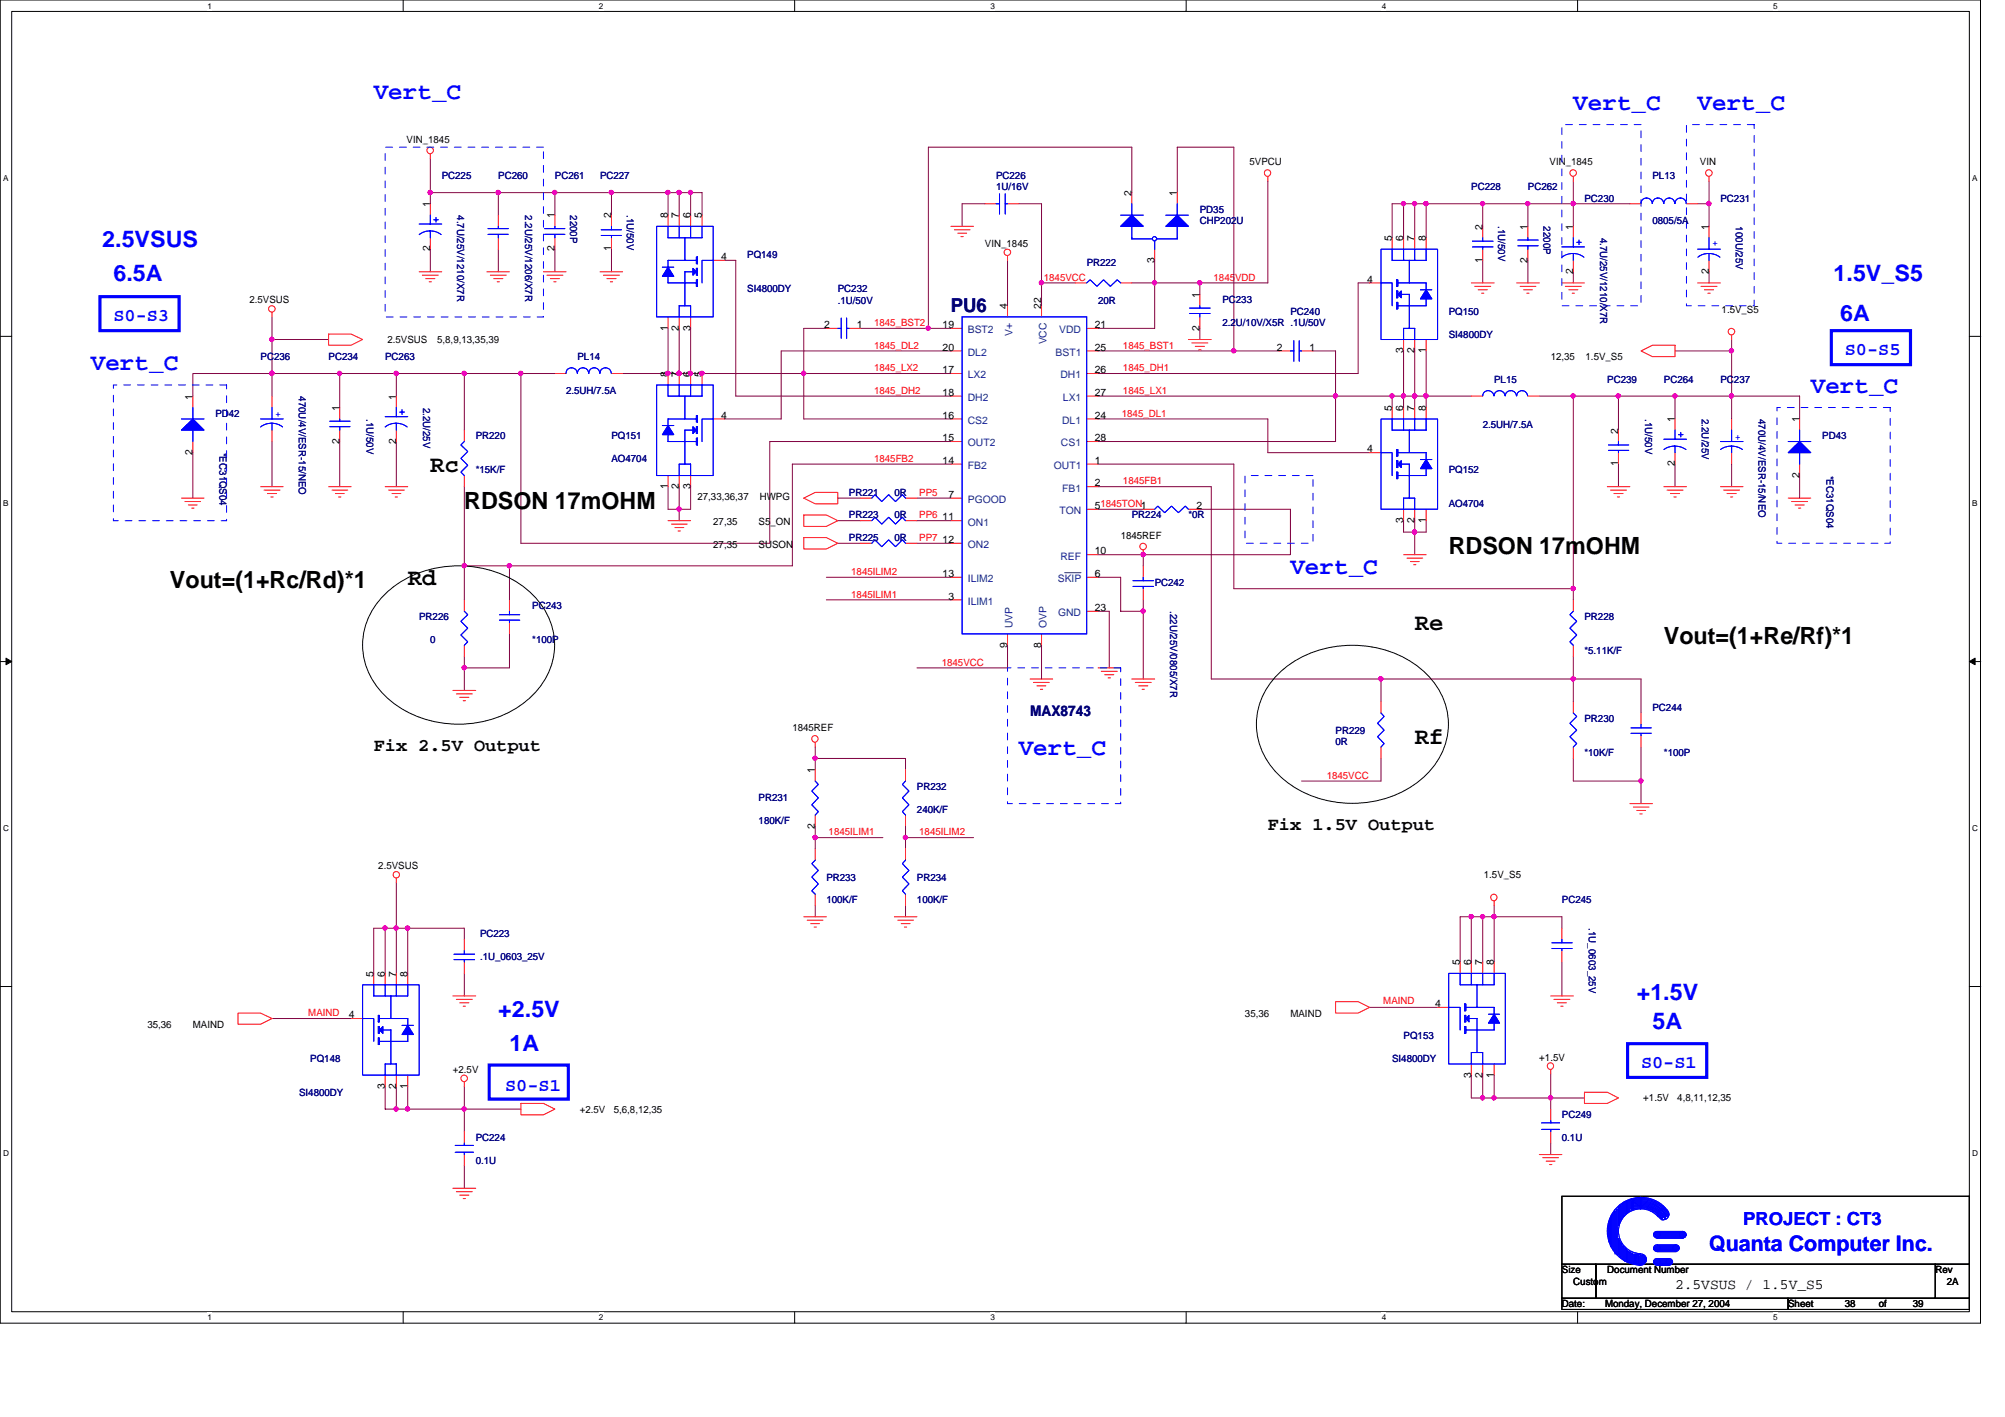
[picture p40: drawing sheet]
<svg xmlns="http://www.w3.org/2000/svg" width="297mm" height="210mm" viewBox="0 0 297 210" stroke-linecap="round" stroke-linejoin="round" font-family="sans-serif">
<defs><g id="words">
<g font-size="3.5" fill="#00f">
<text x="55.4" y="14.6">Vert_C</text>
<text x="233.1" y="16.3">Vert_C</text>
<text x="251.5" y="16.3">Vert_C</text>
<text x="13.5" y="54.8">Vert_C</text>
<text x="268.3" y="58.2">Vert_C</text>
<text x="191.2" y="85">Vert_C</text>
<text x="150.9" y="111.8">Vert_C</text>
</g>
<g font-size="3.5">
<text x="63.8" y="69.9">Rc</text>
<text x="68.8" y="75.4">RDSON 17mOHM</text>
<text x="214.6" y="82.1">RDSON 17mOHM</text>
<text x="25.2" y="87.1">Vout=(1+Rc/Rd)*1</text>
<text x="60.4" y="86.7">Rd</text>
<text x="209.6" y="93.4">Re</text>
<text x="246.5" y="95.5">Vout=(1+Re/Rf)*1</text>
<text x="209.6" y="110.2">Rf</text>
</g>
<g font-size="3.3" fill="#00f">
<text x="15.2" y="36.7">2.5VSUS</text>
<text x="16.8" y="41.7">6.5A</text>
<text x="271.6" y="41.7">1.5V_S5</text>
<text x="272.6" y="47.6">6A</text>
<text x="242.5" y="148.2">+1.5V</text>
<text x="73.8" y="150.7">+2.5V</text>
<text x="75.5" y="155.7">1A</text>
<text x="244.8" y="152.4">5A</text>
</g>
<text font-size="3.2" fill="#00f" x="253.2" y="185.4">Quanta Computer Inc.</text>
<text font-size="2.8" fill="#000080" x="140.9" y="46.2">PU6</text>
<g font-size="2.7" fill="#00f">
<text x="16.8" y="47.5">S0-S3</text>
<text x="273.3" y="52.5">S0-S5</text>
<text x="74.8" y="161.7">S0-S1</text>
<text x="243.1" y="158.2">S0-S1</text>
<text x="258.2" y="181.5">PROJECT : CT3</text>
</g>
<g font-size="2.7">
<text x="55.4" y="111.2">Fix 2.5V Output</text>
<text x="187.8" y="123">Fix 1.5V Output</text>
</g>
<text font-size="2.2" fill="#000080" x="152.6" y="106">MAX8743</text>
<text font-size="2.2" x="248.2" y="190.9">2.5VSUS / 1.5V_S5</text>
<g font-size="1.5">
<text x="60.2" y="21.2">VIN_1845</text>
<text x="167.6" y="29" transform="rotate(-90 167.6 29)">2</text>
<text x="174.4" y="29" transform="rotate(-90 174.4 29)">1</text>
<text x="185.1" y="24.5">5VPCU</text>
<text x="229.6" y="24.5">VIN_1845</text>
<text x="251.8" y="24.5">VIN</text>
<text x="63.7" y="30.7" transform="rotate(-90 63.7 30.7)">1</text>
<text x="82.2" y="32.3" transform="rotate(-90 82.2 32.3)">1</text>
<text x="90.5" y="32.3" transform="rotate(-90 90.5 32.3)">2</text>
<text x="98.9" y="32.3" transform="rotate(-90 98.9 32.3)">8</text>
<text x="100.6" y="32.3" transform="rotate(-90 100.6 32.3)">7</text>
<text x="102.3" y="32.3" transform="rotate(-90 102.3 32.3)">6</text>
<text x="104" y="32.3" transform="rotate(-90 104 32.3)">5</text>
<text x="206.2" y="35.7" transform="rotate(-90 206.2 35.7)">5</text>
<text x="207.9" y="35.7" transform="rotate(-90 207.9 35.7)">6</text>
<text x="209.5" y="35.7" transform="rotate(-90 209.5 35.7)">7</text>
<text x="211.2" y="35.7" transform="rotate(-90 211.2 35.7)">8</text>
<text x="219.6" y="34" transform="rotate(-90 219.6 34)">2</text>
<text x="226.3" y="34" transform="rotate(-90 226.3 34)">1</text>
<text x="233" y="34" transform="rotate(-90 233 34)">1</text>
<text x="253.1" y="34" transform="rotate(-90 253.1 34)">1</text>
<text x="63.7" y="37.3" transform="rotate(-90 63.7 37.3)">2</text>
<text x="82.2" y="37.3" transform="rotate(-90 82.2 37.3)">2</text>
<text x="90.5" y="37.3" transform="rotate(-90 90.5 37.3)">1</text>
<text x="106.8" y="38.5">4</text>
<text x="145.9" y="36.6">VIN_1845</text>
<text x="171" y="38.9" transform="rotate(-90 171 38.9)">3</text>
<text x="202.6" y="41.9">4</text>
<text x="219.6" y="38.9" transform="rotate(-90 219.6 38.9)">1</text>
<text x="226.3" y="38.9" transform="rotate(-90 226.3 38.9)">2</text>
<text x="233" y="40.6" transform="rotate(-90 233 40.6)">2</text>
<text x="253.1" y="40.6" transform="rotate(-90 253.1 40.6)">2</text>
<text x="37" y="45">2.5VSUS</text>
<text x="149.2" y="45.8" transform="rotate(-90 149.2 45.8)">4</text>
<text x="154.3" y="45.8" transform="rotate(-90 154.3 45.8)">22</text>
<text x="177.7" y="44.1" transform="rotate(-90 177.7 44.1)">1</text>
<text x="255.1" y="46.3">1.5V_S5</text>
<text x="57.4" y="50.8">2.5VSUS</text>
<text x="64.8" y="50.8">5,8,9,13,35,39</text>
<text x="98.9" y="49" transform="rotate(-90 98.9 49)">1</text>
<text x="100.6" y="49" transform="rotate(-90 100.6 49)">2</text>
<text x="102.3" y="49" transform="rotate(-90 102.3 49)">3</text>
<text x="122.1" y="48.6">2</text>
<text x="127" y="48.6">1</text>
<text x="139.7" y="48.6">19</text>
<text x="139.7" y="51.9">20</text>
<text x="162.2" y="51.9">25</text>
<text x="162.2" y="48.6">21</text>
<text x="177.7" y="49" transform="rotate(-90 177.7 49)">2</text>
<text x="189.1" y="51.9">2</text>
<text x="194" y="51.9">1</text>
<text x="207.9" y="52.3" transform="rotate(-90 207.9 52.3)">3</text>
<text x="209.5" y="52.3" transform="rotate(-90 209.5 52.3)">2</text>
<text x="211.2" y="52.3" transform="rotate(-90 211.2 52.3)">1</text>
<text x="229.7" y="53.3">12,35</text>
<text x="234.9" y="53.3">1.5V_S5</text>
<text x="28.5" y="59.2" transform="rotate(-90 28.5 59.2)">1</text>
<text x="58.7" y="59.2" transform="rotate(-90 58.7 59.2)">1</text>
<text x="98.9" y="55.8" transform="rotate(-90 98.9 55.8)">8</text>
<text x="100.6" y="55.8" transform="rotate(-90 100.6 55.8)">7</text>
<text x="102.3" y="55.8" transform="rotate(-90 102.3 55.8)">6</text>
<text x="104" y="55.8" transform="rotate(-90 104 55.8)">5</text>
<text x="139.7" y="55.3">17</text>
<text x="139.7" y="58.6">18</text>
<text x="162.2" y="55.3">26</text>
<text x="162.2" y="58.6">27</text>
<text x="50.3" y="65.7" transform="rotate(-90 50.3 65.7)">2</text>
<text x="50.3" y="60.9" transform="rotate(-90 50.3 60.9)">1</text>
<text x="58.7" y="65.7" transform="rotate(-90 58.7 65.7)">2</text>
<text x="106.8" y="62">4</text>
<text x="139.7" y="65.4">15</text>
<text x="139.7" y="62">16</text>
<text x="162.2" y="65.4">28</text>
<text x="162.2" y="62">24</text>
<text x="206.2" y="60.9" transform="rotate(-90 206.2 60.9)">5</text>
<text x="207.9" y="60.9" transform="rotate(-90 207.9 60.9)">6</text>
<text x="209.5" y="60.9" transform="rotate(-90 209.5 60.9)">7</text>
<text x="211.2" y="60.9" transform="rotate(-90 211.2 60.9)">8</text>
<text x="239.7" y="64.2" transform="rotate(-90 239.7 64.2)">2</text>
<text x="248.1" y="62.5" transform="rotate(-90 248.1 62.5)">1</text>
<text x="266.6" y="62.5" transform="rotate(-90 266.6 62.5)">1</text>
<text x="28.5" y="67.4" transform="rotate(-90 28.5 67.4)">2</text>
<text x="139.7" y="68.7">14</text>
<text x="162.2" y="68.7">1</text>
<text x="202.6" y="67">4</text>
<text x="239.7" y="69.1" transform="rotate(-90 239.7 69.1)">1</text>
<text x="248.1" y="69.1" transform="rotate(-90 248.1 69.1)">2</text>
<text x="266.6" y="70.8" transform="rotate(-90 266.6 70.8)">2</text>
<text x="98.9" y="72.5" transform="rotate(-90 98.9 72.5)">1</text>
<text x="100.6" y="72.5" transform="rotate(-90 100.6 72.5)">2</text>
<text x="102.3" y="72.5" transform="rotate(-90 102.3 72.5)">3</text>
<text x="103.3" y="74.1">27,33,36,37</text>
<text x="105.7" y="77.8">27,35</text>
<text x="112.4" y="77.8">S5_ON</text>
<text x="112.6" y="74.1">HWPG</text>
<text x="139.7" y="77.1">11</text>
<text x="140.5" y="73.7">7</text>
<text x="162.2" y="72.1">2</text>
<text x="162.2" y="75.4">51845TON1</text>
<text x="177.2" y="75.4">2</text>
<text x="207.9" y="77.5" transform="rotate(-90 207.9 77.5)">3</text>
<text x="209.5" y="77.5" transform="rotate(-90 209.5 77.5)">2</text>
<text x="211.2" y="77.5" transform="rotate(-90 211.2 77.5)">1</text>
<text x="105.7" y="81.2">27,35</text>
<text x="112.4" y="81.2">SUSON</text>
<text x="139.7" y="80.4">12</text>
<text x="162.2" y="82.1">10</text>
<text x="166" y="79.8">1845REF</text>
<text x="139.7" y="85.5">13</text>
<text x="140.5" y="88.8">3</text>
<text x="162.2" y="85.5">6</text>
<text x="149.2" y="95.9" transform="rotate(-90 149.2 95.9)">9</text>
<text x="154.3" y="95.9" transform="rotate(-90 154.3 95.9)">8</text>
<text x="162.2" y="90.5">23</text>
<text x="117.4" y="108.3">1845REF</text>
<text x="120.7" y="114.5" transform="rotate(-90 120.7 114.5)">1</text>
<text x="120.7" y="122.8" transform="rotate(-90 120.7 122.8)">2</text>
<text x="56" y="128.8">2.5VSUS</text>
<text x="219.8" y="130.1">1.5V_S5</text>
<text x="216.3" y="143" transform="rotate(-90 216.3 143)">5</text>
<text x="217.9" y="143" transform="rotate(-90 217.9 143)">6</text>
<text x="219.6" y="143" transform="rotate(-90 219.6 143)">7</text>
<text x="221.3" y="143" transform="rotate(-90 221.3 143)">8</text>
<text x="55.3" y="144.7" transform="rotate(-90 55.3 144.7)">5</text>
<text x="57" y="144.7" transform="rotate(-90 57 144.7)">6</text>
<text x="58.7" y="144.7" transform="rotate(-90 58.7 144.7)">7</text>
<text x="60.4" y="144.7" transform="rotate(-90 60.4 144.7)">8</text>
<text x="212.6" y="149.2">4</text>
<text x="21.8" y="152.2">35,36</text>
<text x="28.6" y="152.2">MAIND</text>
<text x="51.7" y="150.8">4</text>
<text x="184.4" y="150.6">35,36</text>
<text x="191.2" y="150.6">MAIND</text>
<text x="57" y="161.3" transform="rotate(-90 57 161.3)">3</text>
<text x="58.7" y="161.3" transform="rotate(-90 58.7 161.3)">2</text>
<text x="60.4" y="161.3" transform="rotate(-90 60.4 161.3)">1</text>
<text x="67.1" y="159">+2.5V</text>
<text x="217.9" y="159.6" transform="rotate(-90 217.9 159.6)">3</text>
<text x="219.6" y="159.6" transform="rotate(-90 219.6 159.6)">2</text>
<text x="221.3" y="159.6" transform="rotate(-90 221.3 159.6)">1</text>
<text x="228" y="157.1">+1.5V</text>
<text x="85.9" y="164.8">+2.5V</text>
<text x="90.9" y="164.8">5,6,8,12,35</text>
<text x="243.5" y="163.2">+1.5V</text>
<text x="248.5" y="163.2">4,8,11,12,35</text>
<text x="231.4" y="188.6">Size</text>
<text x="233.1" y="190.3">Custom</text>
<text x="238.1" y="188.6">Document Number</text>
<text x="286.7" y="188.6">Rev</text>
<text x="288.4" y="190.3">2A</text>
<text x="231.4" y="193.7">Date:</text>
<text x="237.8" y="193.7">Monday, December 27, 2004</text>
<text x="264.9" y="193.7">Sheet</text>
<text x="273.3" y="193.7">38</text>
<text x="278.3" y="193.7">of</text>
<text x="283.4" y="193.7">39</text>
</g>
<g font-size="1.5" fill="#000080">
<text x="65.4" y="26.5">PC225</text>
<text x="73.8" y="26.5">PC260</text>
<text x="82.2" y="26.5">PC261</text>
<text x="88.9" y="26.5">PC227</text>
<text x="147.6" y="26.5">PC226</text>
<text x="147.6" y="28.2">1U/16V</text>
<text x="218" y="28.2">PC228</text>
<text x="226.4" y="28.2">PC262</text>
<text x="234.7" y="29.9">PC230</text>
<text x="244.8" y="26.5">PL13</text>
<text x="254.9" y="29.9">PC231</text>
<text x="67.7" y="31.9" transform="rotate(90 67.7 31.9)">4.7U/25V/1210/X7R</text>
<text x="77.8" y="31.9" transform="rotate(90 77.8 31.9)">2.2U/25V/1206/X7R</text>
<text x="84.5" y="31.9" transform="rotate(90 84.5 31.9)">2200P</text>
<text x="92.9" y="31.9" transform="rotate(90 92.9 31.9)">.1U/50V</text>
<text x="177.8" y="31.5">PD35</text>
<text x="177.8" y="33.2">CHP202U</text>
<text x="222" y="33.5" transform="rotate(90 222 33.5)">.1U/50V</text>
<text x="228.7" y="33.5" transform="rotate(90 228.7 33.5)">2200P</text>
<text x="237.1" y="35.2" transform="rotate(90 237.1 35.2)">4.7U/25V/1210/X7R</text>
<text x="244.8" y="33.2">0805/5A</text>
<text x="257.2" y="33.5" transform="rotate(90 257.2 33.5)">100U/25V</text>
<text x="110.7" y="38.3">PQ149</text>
<text x="161" y="39.4">PR222</text>
<text x="110.7" y="43.3">SI4800DY</text>
<text x="124.1" y="43.3">PC232</text>
<text x="124.1" y="45">.1U/50V</text>
<text x="162.7" y="45">20R</text>
<text x="181.1" y="45">PC233</text>
<text x="191.2" y="46.7">PC240</text>
<text x="214.6" y="46.7">PQ150</text>
<text x="38.6" y="53.3">PC236</text>
<text x="48.7" y="53.3">PC234</text>
<text x="57.1" y="53.3">PC263</text>
<text x="85.6" y="53.3">PL14</text>
<text x="181.1" y="48.3">2.2U/10V/X5R .1U/50V</text>
<text x="214.6" y="50">SI4800DY</text>
<text x="44.3" y="58.7" transform="rotate(90 44.3 58.7)">470U/4V/ESR-15/NEO</text>
<text x="83.9" y="58.4">2.5UH/7.5A</text>
<text x="221.4" y="56.7">PL15</text>
<text x="238.1" y="56.7">PC239</text>
<text x="246.5" y="56.7">PC264</text>
<text x="254.9" y="56.7">PC237</text>
<text x="31.9" y="61.7">PD42</text>
<text x="54.3" y="62.1" transform="rotate(90 54.3 62.1)">.1U/50V</text>
<text x="62.7" y="60.4" transform="rotate(90 62.7 60.4)">2.2U/25V</text>
<text x="70.5" y="65.1">PR220</text>
<text x="90.6" y="65.1">PQ151</text>
<text x="219.7" y="63.4">2.5UH/7.5A</text>
<text x="243.8" y="62.1" transform="rotate(90 243.8 62.1)">.1U/50V</text>
<text x="252.1" y="62.1" transform="rotate(90 252.1 62.1)">2.2U/25V</text>
<text x="260.5" y="62.1" transform="rotate(90 260.5 62.1)">470U/4V/ESR-15/NEO</text>
<text x="270" y="65.1">PD43</text>
<text x="32.5" y="67.1" transform="rotate(90 32.5 67.1)">*EC31QS04</text>
<text x="70.5" y="70.1">*15K/F</text>
<text x="90.6" y="68.4">AO4704</text>
<text x="214.6" y="70.1">PQ152</text>
<text x="270.6" y="70.4" transform="rotate(90 270.6 70.4)">*EC31QS04</text>
<text x="125.8" y="73.4">PR221</text>
<text x="125.8" y="76.8">PR223</text>
<text x="132.5" y="73.4">0R</text>
<text x="132.5" y="76.8">0R</text>
<text x="167.7" y="76.8">PR224</text>
<text x="176.1" y="76.8">*0R</text>
<text x="214.6" y="75.1">AO4704</text>
<text x="125.8" y="80.2">PR225</text>
<text x="132.5" y="80.2">0R</text>
<text x="171.1" y="86.9">PC242</text>
<text x="62.1" y="91.9">PR226</text>
<text x="63.8" y="95.2">0</text>
<text x="78.9" y="90.2">PC243</text>
<text x="78.9" y="95.2">*100P</text>
<text x="173.4" y="90.6" transform="rotate(90 173.4 90.6)">.22U/25V/0805/X7R</text>
<text x="234.7" y="91.9">PR228</text>
<text x="234.7" y="96.9">*5.11K/F</text>
<text x="234.7" y="107">PR230</text>
<text x="244.8" y="105.3">PC244</text>
<text x="197.9" y="108.7">PR229</text>
<text x="197.9" y="110.3">0R</text>
<text x="234.7" y="112">*10K/F</text>
<text x="246.5" y="112">*100P</text>
<text x="112.4" y="118.7">PR231</text>
<text x="135.8" y="117.1">PR232</text>
<text x="112.4" y="122.1">180K/F</text>
<text x="135.8" y="120.4">240K/F</text>
<text x="122.4" y="130.5">PR233</text>
<text x="135.8" y="130.5">PR234</text>
<text x="122.4" y="133.8">100K/F</text>
<text x="135.8" y="133.8">100K/F</text>
<text x="231.4" y="133.8">PC245</text>
<text x="235.4" y="137.5" transform="rotate(90 235.4 137.5)">.1U_0603_25V</text>
<text x="71.1" y="138.9">PC223</text>
<text x="71.1" y="142.2">.1U_0603_25V</text>
<text x="207.9" y="153.9">PQ153</text>
<text x="46" y="157.3">PQ148</text>
<text x="206.2" y="157.3">SI4800DY</text>
<text x="44.3" y="162.3">SI4800DY</text>
<text x="231.4" y="165.7">PC249</text>
<text x="70.5" y="169">PC224</text>
<text x="70.5" y="172.4">0.1U</text>
<text x="231.4" y="169">0.1U</text>
</g>
<g font-size="1.5" fill="#f00">
<text x="154.6" y="41.6">1845VCC</text>
<text x="179.8" y="41.6">1845VDD</text>
<text x="129.5" y="48.3">1845_BST2</text>
<text x="129.5" y="51.6">1845_DL2</text>
<text x="166.4" y="51.6">1845_BST1</text>
<text x="129.5" y="58.3">1845_DH2</text>
<text x="129.5" y="55">1845_LX2</text>
<text x="166.4" y="55">1845_DH1</text>
<text x="166.4" y="58.3">1845_LX1</text>
<text x="166.2" y="61.7">1845_DL1</text>
<text x="129.5" y="68.4">1845FB2</text>
<text x="166.4" y="71.8">1845FB1</text>
<text x="136.2" y="73.4">PP5</text>
<text x="136.2" y="76.8">PP6</text>
<text x="136.2" y="80.1">PP7</text>
<text x="126.1" y="85.2">1845ILIM2</text>
<text x="126.1" y="88.5">1845ILIM1</text>
<text x="139.5" y="98.6">1845VCC</text>
<text x="196.6" y="115.4">1845VCC</text>
<text x="122.8" y="123.7">1845ILIM1</text>
<text x="136.2" y="123.7">1845ILIM2</text>
<text x="204.9" y="148.7">MAIND</text>
<text x="45.7" y="150.5">MAIND</text>
</g>
<g font-size="1.5" fill="#00f">
<text x="253.7" y="36.4">+</text>
<text x="40.8" y="61.8">+</text>
<text x="257" y="65.1">+</text>
</g>
<g font-size="1.5" fill="#004080">
<text x="143.4" y="49.4">BST2</text>
<text x="143.4" y="52.7">DL2</text>
<text x="150" y="49.7" transform="rotate(-90 150 49.7)">V+</text>
<text x="155" y="51" transform="rotate(-90 155 51)">VCC</text>
<text x="156.4" y="52.7">BST1</text>
<text x="156.9" y="49.4">VDD</text>
<text x="143.4" y="56">LX2</text>
<text x="143.4" y="59.4">DH2</text>
<text x="157.1" y="56">DH1</text>
<text x="157.5" y="59.4">LX1</text>
<text x="143.4" y="62.8">CS2</text>
<text x="157.3" y="62.8">DL1</text>
<text x="143.4" y="69.5">FB2</text>
<text x="143.4" y="66.1">OUT2</text>
<text x="156.1" y="69.5">OUT1</text>
<text x="157.2" y="66.1">CS1</text>
<text x="143.4" y="74.5">PGOOD</text>
<text x="143.4" y="77.9">ON1</text>
<text x="157" y="76.2">TON</text>
<text x="157.3" y="72.8">FB1</text>
<text x="143.4" y="81.2">ON2</text>
<text x="157.1" y="82.9">REF</text>
<text x="143.4" y="89.6">ILIM1</text>
<text x="143.4" y="86.2">ILIM2</text>
<text x="156.7" y="86.2">SKIP</text>
<text x="150" y="93" transform="rotate(-90 150 93)">UVP</text>
<text x="155" y="93" transform="rotate(-90 155 93)">OVP</text>
<text x="156.8" y="91.3">GND</text>
</g>
<g font-size="1.2">
<text x="30.7" y="1.3">1</text>
<text x="88.7" y="1.3">2</text>
<text x="146.7" y="1.3">3</text>
<text x="204.7" y="1.3">4</text>
<text x="262.7" y="1.3">5</text>
<text x=".5" y="26.8">A</text>
<text x="292.2" y="26.8">A</text>
<text x=".5" y="75">B</text>
<text x="292.2" y="75">B</text>
<text x=".5" y="123.1">C</text>
<text x="292.2" y="123.1">C</text>
<text x=".5" y="171.3">D</text>
<text x="292.2" y="171.3">D</text>
<text x="30.7" y="195.6">1</text>
<text x="88.7" y="195.6">2</text>
<text x="146.7" y="195.6">3</text>
<text x="204.7" y="195.6">4</text>
<text x="262.7" y="195.6">5</text>
</g>
</g></defs>
<path d="M0 0h293.4v196h-293.4zM1.7 1.7h290.1v192.6h-290.1z" fill="none" stroke="#000" stroke-width=".15"/>
<g fill="#fff">
<path d="M30.7 .2h.7v1.3h-.7z"/>
<path d="M30.7 194.5h.7v1.3h-.7z"/>
</g>
<path d="M59.7 0v1.7M59.7 194.3v1.7" fill="none" stroke="#000" stroke-width=".15"/>
<g fill="#fff">
<path d="M88.7 .2h.7v1.3h-.7z"/>
<path d="M88.7 194.5h.7v1.3h-.7z"/>
</g>
<path d="M117.7 0v1.7M117.7 194.3v1.7" fill="none" stroke="#000" stroke-width=".15"/>
<g fill="#fff">
<path d="M146.7 .2h.7v1.3h-.7z"/>
<path d="M146.7 194.5h.7v1.3h-.7z"/>
</g>
<path d="M175.7 0v1.7M175.7 194.3v1.7" fill="none" stroke="#000" stroke-width=".15"/>
<g fill="#fff">
<path d="M204.7 .2h.7v1.3h-.7z"/>
<path d="M204.7 194.5h.7v1.3h-.7z"/>
</g>
<path d="M233.7 0v1.7M233.7 194.3v1.7" fill="none" stroke="#000" stroke-width=".15"/>
<g fill="#fff">
<path d="M262.7 .2h.7v1.3h-.7z"/>
<path d="M262.7 194.5h.7v1.3h-.7z"/>
<path d="M.5 25.7h.7v1.4h-.7z"/>
<path d="M292.2 25.7h.7v1.4h-.7z"/>
<path d="M.5 73.9h.7v1.3h-.7z"/>
<path d="M292.2 73.9h.7v1.3h-.7z"/>
</g>
<path d="M0 49.8h1.7M291.8 49.8h1.7" fill="none" stroke="#000" stroke-width=".15"/>
<g fill="#fff">
<path d="M.5 122h.8v1.4h-.8z"/>
<path d="M292.2 122h.8v1.4h-.8z"/>
</g>
<path d="M0 98h1.7M291.8 98h1.7" fill="none" stroke="#000" stroke-width=".15"/>
<path d="M.9 97.5l.8 .5-.8 .5zM291.8 98l.8-.5v1z" fill="#000" stroke="#000" stroke-width=".15"/>
<g fill="#fff">
<path d="M.5 170.2h.8v1.3h-.8z"/>
<path d="M292.2 170.2h.8v1.3h-.8z"/>
</g>
<path d="M57.4 87.7a16.3 16.3 0 0 1 21.1 0 10.2 10.2 0 0 1 0 15.7 16.3 16.3 0 0 1-21.1 0 10.2 10.2 0 0 1 0-15.7zM189.8 99.4a16.4 16.4 0 0 1 21.1 0 10.2 10.2 0 0 1 0 15.7 16.3 16.3 0 0 1-21.1 0 10.2 10.2 0 0 1 0-15.7zM0 146.1h1.7M291.8 146.1h1.7M231.4 177.2h60.4v10.1h-60.4zM231.4 187.3h5v5h-5zM231.4 192.3h33.5v1.7h-33.5zM236.4 187.3h50.3v5h-50.3zM264.9 192.3h26.9v1.7h-26.9zM286.7 187.3h5.1v5h-5.1z" fill="none" stroke="#000" stroke-width=".15"/>
<g fill="none" stroke="#800040" stroke-width=".15">
<path d="M63.8 23.5v6.7M63.8 36.9v3.4M63.8 28.5h40.2v3.4M73.8 28.5v3.4M73.8 36.9v3.4M82.2 28.5v3.4M82.2 36.9v3.4M90.6 28.5v3.4M90.6 36.9v3.4M99 28.5v3.4M100.6 28.5v3.4M102.3 28.5v3.4"/>
<path d="M107.4 38.6h1.6v20.1h31.9M145.9 30.2h-3.4v3.3M149.3 38.6v6.7M150.9 30.2h3.4v15.1M167.7 28.5v-6.7h-30.2v26.8M171.1 38.6v10h-8.4M174.4 28.5v-6.7h8.4v30.2M187.8 26.8v15.1h-20.1M207.9 30.2v5M209.6 30.2v5M211.3 30.2v5M219.7 30.2v3.3"/>
<path d="M219.7 38.6v3.3M226.4 30.2v3.3M226.4 38.6v3.3M233.1 26.8v6.7M241.5 30.2h-35.3v5M251.5 30.2h1.7M253.2 26.8v6.7M40.3 46.9v11.8M40.3 50.3h8.4M50.3 55.3v5.1M58.7 55.3v3.4M68.8 55.3v8.4"/>
<path d="M77.2 55.3v25.2h36.8v-15.1h26.9M82.2 55.3h-53.6v3.4M92.2 55.3h48.7M99 48.6v6.7M100.6 48.6v6.7M102.3 48.6v6.7M122.4 48.6h-3.3v13.5h21.8M127.5 48.6h13.4M140.9 52h-25.2v10.1h-8.3M154.3 41.9h5M162.7 58.7h55.3M162.7 52h26.8"/>
<path d="M177.8 41.9v1.7M177.8 48.6v1.7M194.5 52h3.4v13.4h-35.2M202.9 41.9h-1.7v13.4h-38.5M206.2 58.7v1.7M207.9 52v8.4M209.6 52v8.4M211.3 52v8.4M228 58.7h38.6v3.4M233.1 40.3v1.6M233.1 58.7v30.2M239.8 58.7v5"/>
<path d="M248.2 58.7v3.4M248.2 52h8.3M253.2 40.3v1.6M256.5 50.3v11.8M28.6 67.1v6.7M40.3 65.4v6.7M50.3 65.4v6.7M58.7 65.4v6.7M68.8 72.1v16.8M99 72.1v3.3h3.3v-3.3M100.6 72.1v5M124.1 77.1h3.4"/>
<path d="M124.1 73.8h3.4M135.8 77.1h5.1M135.8 73.8h5.1M140.9 68.7h-23.5v15.1h-48.6M162.7 75.4h6.7M162.7 72.1h16.7v28.5h63.7v5M162.7 68.7h20.1v18.5h50.3M162.7 62.1h25.1v5h15.1M177.8 75.4h13.4v6.8h-21.8M207.9 77.1v1.7h3.4v-1.7M209.6 77.1v5.1M239.8 68.7v3.4"/>
<path d="M248.2 68.7v3.4M256.5 68.7v3.4M266.6 70.4v3.4M68.8 97.2v5.1M75.5 83.8v5.1M75.5 93.9v5h-6.7M122.4 85.5h18.5M122.4 88.9h18.5M124.1 80.5h3.4M135.8 80.5h5.1M149.3 95.6v3.3h-13.5M154.3 95.6v5"/>
<path d="M162.7 85.5h3.3v5.1h3.4M162.7 90.6h1.6v8.3M162.7 82.2h6.7M169.4 82.2v1.6M169.4 88.9v11.7M233.1 97.2v6.8M120.8 110.7v3.3M120.8 112.4h13.4v1.6M204.6 112.4v3.3h-11.8M204.6 100.6v3.4M233.1 112.4v3.3h10M243.1 110.7v8.3"/>
<path d="M57.1 137.5v6.7M58.7 130.8v13.4M60.4 137.5v6.7M68.8 139.1v-1.6h-13.4v6.7M120.8 122.4v3.3M120.8 134.1v1.7M120.8 124.1h10M134.2 122.4v3.3M134.2 134.1v1.7M134.2 124.1h10M218 135.8v6.7M219.7 135.8v6.7"/>
<path d="M221.4 134.1v8.4M231.4 137.5v-1.7h-15.1v6.7M40.3 150.9h11.7M68.8 144.2v3.3M202.9 149.2h10.1M218 159.3v3.3h16.7M219.7 159.3v3.3M221.4 159.3v3.3M229.7 159.1v5.2M231.4 142.5v5M57.1 161v3.3h20.1M58.7 161v3.3"/>
<path d="M60.4 161v3.3M68.8 161v6.6M68.8 172.7v3.3M229.7 169.3v1.7"/>
</g>
<g fill="#f0f" stroke="#f0f" stroke-width=".15">
<circle cx="211.3" cy="58.6" r=".32"/>
<circle cx="134.1" cy="124.1" r=".32"/>
<circle cx="253.2" cy="30.2" r=".32"/>
<circle cx="68.8" cy="98.9" r=".32"/>
<circle cx="98.9" cy="28.5" r=".32"/>
<circle cx="82.2" cy="28.5" r=".32"/>
<circle cx="50.3" cy="55.3" r=".32"/>
<circle cx="102.3" cy="55.3" r=".32"/>
<circle cx="229.7" cy="162.6" r=".32"/>
<circle cx="221.3" cy="162.6" r=".32"/>
<circle cx="219.6" cy="162.6" r=".32"/>
<circle cx="58.7" cy="164.3" r=".32"/>
<circle cx="57" cy="137.5" r=".32"/>
<circle cx="60.4" cy="164.3" r=".32"/>
<circle cx="68.8" cy="164.3" r=".32"/>
<circle cx="248.1" cy="58.6" r=".32"/>
<circle cx="256.5" cy="52" r=".32"/>
<circle cx="221.3" cy="135.8" r=".32"/>
<circle cx="40.3" cy="55.3" r=".32"/>
<circle cx="60.4" cy="137.5" r=".32"/>
<circle cx="243.1" cy="115.7" r=".32"/>
<circle cx="177.7" cy="41.9" r=".32"/>
<circle cx="219.6" cy="135.8" r=".32"/>
<circle cx="204.6" cy="100.6" r=".32"/>
<circle cx="100.6" cy="28.5" r=".32"/>
<circle cx="171" cy="41.9" r=".32"/>
<circle cx="90.6" cy="28.5" r=".32"/>
<circle cx="58.7" cy="55.3" r=".32"/>
<circle cx="209.6" cy="58.6" r=".32"/>
<circle cx="217.9" cy="135.8" r=".32"/>
<circle cx="154.3" cy="41.9" r=".32"/>
<circle cx="102.3" cy="28.5" r=".32"/>
<circle cx="100.6" cy="75.4" r=".32"/>
<circle cx="98.9" cy="55.3" r=".32"/>
<circle cx="206.2" cy="58.6" r=".32"/>
<circle cx="211.3" cy="30.2" r=".32"/>
<circle cx="68.8" cy="55.3" r=".32"/>
<circle cx="104" cy="55.3" r=".32"/>
<circle cx="58.7" cy="137.5" r=".32"/>
<circle cx="169.3" cy="82.1" r=".32"/>
<circle cx="233.1" cy="58.6" r=".32"/>
<circle cx="233.1" cy="87.2" r=".32"/>
<circle cx="207.9" cy="58.6" r=".32"/>
<circle cx="209.6" cy="78.8" r=".32"/>
<circle cx="100.6" cy="55.3" r=".32"/>
<circle cx="68.8" cy="83.8" r=".32"/>
<circle cx="75.5" cy="83.8" r=".32"/>
<circle cx="239.7" cy="58.6" r=".32"/>
<circle cx="120.7" cy="112.3" r=".32"/>
<circle cx="169.3" cy="90.5" r=".32"/>
<circle cx="233.1" cy="30.2" r=".32"/>
<circle cx="40.3" cy="50.3" r=".32"/>
<circle cx="63.7" cy="28.5" r=".32"/>
<circle cx="73.8" cy="28.5" r=".32"/>
<circle cx="119.1" cy="55.3" r=".32"/>
<circle cx="197.8" cy="58.6" r=".32"/>
<circle cx="120.7" cy="124.1" r=".32"/>
<circle cx="77.1" cy="55.3" r=".32"/>
<circle cx="226.3" cy="30.2" r=".32"/>
<circle cx="233.1" cy="100.6" r=".32"/>
<circle cx="256.5" cy="58.6" r=".32"/>
<circle cx="219.6" cy="30.2" r=".32"/>
<circle cx="209.6" cy="30.2" r=".32"/>
<circle cx="207.9" cy="30.2" r=".32"/>
<circle cx="182.8" cy="52" r=".32"/>
<circle cx="137.5" cy="48.6" r=".32"/>
</g>
<g fill="none" stroke="#f00" stroke-width=".15">
<path d="M63.8 22.8v.7M63.8 30.2v1.7M63.8 35.2v1.7M73.8 31.9v1.6M73.8 35.2v1.7M82.2 31.9v1.6M82.2 35.2v1.7M90.6 31.9v1.6M90.6 35.2v1.7M99 31.9v1.6M100.6 31.9v1.6M102.3 31.9v1.6"/>
<path d="M104 31.9v1.6M105.7 38.6h1.7M140.9 33.5h3.3M141.4 34h2.3M141.9 34.5h1.3M142.4 35.1h.3M145.9 30.2h1.7M149.3 37.9v.7M149.3 30.2h1.6M167.7 28.5v1.7M171.1 36.9v1.7M174.4 28.5v1.7"/>
<path d="M187.8 26.2v.6M206.2 35.2v1.7M207.9 35.2v1.7M209.6 35.2v1.7M211.3 35.2v1.7M219.7 33.5v1.7M219.7 36.9v1.7M226.4 33.5v1.7M226.4 36.9v1.7M233.1 26.2v.6M233.1 33.5v1.7M233.1 38.6v1.7"/>
<path d="M241.5 30.2h1.6M249.8 30.2h1.7M253.2 26.2v.6M253.2 33.5v1.7M253.2 38.6v1.7M28.6 58.7v1.7M40.3 46.3v.6M40.3 58.7v1.7M48.7 49.5h3.3l1.7 .8-1.7 .8h-3.3zM58.7 58.7v1.7M62.1 40.3h3.3M62.6 40.8h2.3"/>
<path d="M63.1 41.3h1.3M63.6 41.7h.3M72.1 40.3h3.4M72.6 40.8h2.4M73.1 41.3h1.4M73.7 41.7h.3M80.5 40.3h3.4M81 40.8h2.4M81.5 41.3h1.4M82 41.7h.4M82.2 55.3h1.7M88.9 40.3h3.3"/>
<path d="M89.4 40.8h2.4M89.9 41.3h1.4M90.4 41.7h.4M90.6 55.3h1.6M99 46.9v1.7M99 55.3v1.7M100.6 46.9v1.7M100.6 55.3v1.7M102.3 46.9v1.7M102.3 55.3v1.7M104 55.3v1.7M122.4 48.6h1.7"/>
<path d="M125.8 48.6h1.7M140.9 58.7h1.6M140.9 55.3h1.6M140.9 48.6h1.6M140.9 52h1.6M149.3 45.3v1.6M154.3 45.3v1.6M159.3 41.9h1.7M161 58.7h1.7M161 55.3h1.7M161 48.6h1.7M161 52h1.7"/>
<path d="M166 41.9h1.7M176.1 50.3h3.3M176.6 50.8h2.3M177.1 51.3h1.3M177.6 51.8h.3M177.8 43.6v1.7M177.8 46.9v1.7M189.5 52h1.7M192.8 52h1.7M202.9 41.9h1.7M207.9 50.3v1.7M209.6 50.3v1.7"/>
<path d="M211.3 50.3v1.7M218 41.9h3.4M218 58.7h1.7M218.5 42.4h2.3M219 42.9h1.3M219.5 43.4h.3M224.7 41.9h3.3M225.2 42.4h2.3M225.7 42.9h1.3M226.2 43.4h.3M226.4 58.7h1.6M231.4 41.9h3.3"/>
<path d="M231.9 42.4h2.4M232.4 42.9h1.4M232.9 43.4h.4M243.1 52l1.7-.9h3.4v1.7h-3.4zM251.5 41.9h3.4M252 42.4h2.4M252.5 42.9h1.4M253 43.4h.4M256.5 49.7v.6M26.9 73.8h3.3M27.4 74.3h2.3M27.9 74.8h1.3"/>
<path d="M28.4 75.3h.3M28.6 65.4v1.7M38.6 72.1h3.3M39.1 72.6h2.4M39.6 73.1h1.4M40.1 73.6h.4M40.3 63.7v1.7M48.7 72.1h3.3M49.2 72.6h2.3M49.7 73.1h1.3M50.2 73.6h.3M50.3 60.4v1.7"/>
<path d="M50.3 63.7v1.7M57.1 72.1h3.3M57.6 72.6h2.3M58.1 73.1h1.3M58.5 73.6h.4M58.7 63.7v1.7M68.8 63.7v1.7M68.8 70.4v1.7M99 77.1h3.3M99 70.4v1.7M99.5 77.6h2.3M100 78.1h1.3"/>
<path d="M100.5 78.7h.3M100.6 70.4v1.7M102.3 70.4v1.7M105.7 62.1h1.7M119.1 76.3h3.3l1.7 .8-1.7 .9h-3.3zM119.1 79.6h3.3l1.7 .9-1.7 .8h-3.3zM119.1 73.8l1.7-.9h3.3v1.7h-3.3zM127.5 77.1h1.7M127.5 73.8h1.7M134.2 77.1h1.6M134.2 73.8h1.6M140.9 77.1h1.6"/>
<path d="M140.9 73.8h1.6M140.9 68.7h1.6M140.9 65.4h1.6M140.9 62.1h1.6M161 72.1h1.7M161 68.7h1.7M161 75.4h1.7M161 65.4h1.7M161 62.1h1.7M169.4 75.4h1.7M176.1 75.4h1.7M202.9 67.1h1.7"/>
<path d="M206.2 60.4v1.7M207.9 60.4v1.7M207.9 75.4v1.7M209.6 60.4v1.7M209.6 75.4v1.7M211.3 60.4v1.7M211.3 75.4v1.7M238.1 72.1h3.4M238.6 72.6h2.4M239.1 73.1h1.4M239.6 73.6h.3M239.8 63.7v1.7"/>
<path d="M239.8 67.1v1.6M246.5 72.1h3.3M247 72.6h2.3M247.5 73.1h1.3M248 73.6h.3M248.2 62.1v1.6M248.2 67.1v1.6M254.9 72.1h3.3M255.4 72.6h2.3M255.9 73.1h1.3M256.4 73.6h.3M256.5 62.1v1.6"/>
<path d="M256.5 67.1v1.6M264.9 73.8h3.4M265.4 74.3h2.4M265.9 74.8h1.4M266.4 75.3h.4M266.6 62.1v1.6M266.6 68.7v1.7M68.8 88.9v1.7M68.8 95.6v1.6M75.5 88.9v1.7M75.5 92.2v1.7M127.5 80.5h1.7"/>
<path d="M134.2 80.5h1.6M140.9 88.9h1.6M140.9 85.5h1.6M140.9 80.5h1.6M149.3 93.9v1.7M154.3 93.9v1.7M161 82.2h1.7M161 85.5h1.7M161 90.6h1.7M162.7 98.9h3.3M163.1 99.4h2.4M163.7 99.9h1.3"/>
<path d="M169.4 81.5v.7M169.4 83.8v1.7M169.4 87.2v1.7M207.9 82.2h3.4M208.4 82.7h2.4M209 83.2h1.3M209.4 83.7h.4M233.1 88.9v1.7M233.1 95.6v1.6M67.1 102.3h3.4M67.6 102.8h2.4M68.1 103.3h1.4"/>
<path d="M68.6 103.8h.4M120.8 110v.7M120.8 114v1.7M134.2 114v1.7M152.6 100.6h3.4M153.1 101.1h2.3M153.6 101.6h1.3M154.1 102.1h.4M164.2 100.4h.3M167.7 100.6h3.4M168.2 101.1h2.4M168.7 101.6h1.3"/>
<path d="M169.2 102.1h.3M204.6 104v1.6M204.6 110.7v1.7M233.1 104v1.6M233.1 110.7v1.7M241.5 119h3.3M242 119.5h2.3M243.1 105.6v1.7M243.1 109v1.7M58.7 130.1v.7M68.8 139.1v1.7M119.1 135.8h3.3"/>
<path d="M119.6 136.3h2.3M120.1 136.8h1.3M120.6 137.3h.3M120.8 120.7v1.7M120.8 125.7v1.7M120.8 132.5v1.6M132.5 135.8h3.3M133 136.3h2.3M133.5 136.8h1.3M134 137.3h.3M134.2 120.7v1.7M134.2 125.7v1.7"/>
<path d="M134.2 132.5v1.6M221.4 133.5v.6M231.4 137.5v1.6M242.5 120.1h1.3M242.9 120.6h.4M35.3 150.1h3.3l1.7 .8-1.7 .8h-3.3zM52 150.9h1.7M55.4 144.2v1.7M57.1 144.2v1.7M57.1 159.3v1.7M58.7 144.2v1.7M58.7 159.3v1.7"/>
<path d="M60.4 144.2v1.7M60.4 159.3v1.7M67.1 147.5h3.4M67.6 148h2.4M68.1 148.5h1.4M68.6 149.1h.4M68.8 142.5v1.7M197.9 148.4h3.3l1.7 .8-1.7 .9h-3.3zM213 149.2h1.6M216.3 142.5v1.7M218 142.5v1.7M218 157.6v1.7"/>
<path d="M219.7 142.5v1.7M219.7 157.6v1.7M221.4 142.5v1.7M221.4 157.6v1.7M229.7 158.5v.6M229.7 147.5h3.4M230.2 148h2.4M230.7 148.5h1.4M231.2 149.1h.4M231.4 140.8v1.7M67.1 176h3.4M67.6 176.5h2.4"/>
<path d="M68.1 177h1.4M68.6 177.5h.4M68.8 160.3v.7M68.8 167.6v1.7M68.8 171v1.7M77.2 163.4h3.3l1.7 .9-1.7 .8h-3.3zM228 171h3.4M228.6 171.5h2.3M229.1 172h1.3M229.6 172.5h.3M229.7 164.3v1.7M229.7 167.6v1.7"/>
<path d="M234.7 161.8h3.4l1.7 .8-1.7 .8h-3.4z"/>
<circle cx="63.7" cy="22.3" r=".49"/>
<circle cx="149.2" cy="37.4" r=".48"/>
<circle cx="187.8" cy="25.6" r=".48"/>
<circle cx="233.1" cy="25.6" r=".49"/>
<circle cx="253.2" cy="25.6" r=".49"/>
<circle cx="40.3" cy="45.8" r=".48"/>
<circle cx="256.5" cy="49.1" r=".49"/>
<circle cx="169.4" cy="81" r=".49"/>
<circle cx="120.7" cy="109.4" r=".48"/>
<circle cx="58.7" cy="129.6" r=".47"/>
<circle cx="221.3" cy="132.9" r=".48"/>
<circle cx="68.8" cy="159.7" r=".49"/>
<circle cx="229.7" cy="157.9" r=".48"/>
</g>
<path d="M14.8 43.9h11.7v5.1h-11.7zM271.3 49h11.7v5h-11.7zM72.5 157.8h11.7v5h-11.7zM241.1 154.6h11.8v5h-11.8z" fill="none" stroke="#00f" stroke-width=".47"/>
<path d="M231.4 18.5h11.7v26.8h-11.7zM249.8 18.5h10.1v26.8h-10.1zM57.1 21.8h23.4v25.1h-23.4zM16.8 57h16.8v20.1h-16.8zM184.4 70.4h10.1v10.1h-10.1zM263.3 60.4h16.7v20.1h-16.7zM149.3 98.9h16.7v20.1h-16.7z" fill="none" stroke="#00f" stroke-width=".15" stroke-dasharray="1 1 1 1 1 1 1 1"/>
<g fill="none" stroke="#00f" stroke-width=".15">
<path d="M62.1 34.8a2.47 2.47 0 0 1 1.6-.6h.1a2.56 2.56 0 0 1 1.6 .6M62.1 33.2h3.3M63.8 31.9v1.3M63.8 34.2v1M64.3 32.6h.6M64.6 32.2v.7M72.3 34.7h3M72.3 33.9h3M73.8 33.5v.4M73.8 34.7v.5M80.7 34.7h3M80.7 33.9h3"/>
<path d="M82.2 33.5v.4M82.2 34.7v.5M89.1 34h3M89.1 34.9h3M90.6 33.5v.5M90.6 34.9v.3M97.3 33.5h8.4v13.4h-8.4zM98.1 39.6h1.7M99 33.5v1.7h5v-1.7M100.6 33.5v1.7M101.5 35.2v3.4M102.3 33.5v1.7"/>
<path d="M103.2 39.8h.1v1h-.1zM103.2 38.1h.1v1h-.1zM103.2 38.6h-4.2v1M105.7 38.6h-1.7v3.3M147.6 30.2h.5M148.1 28.7v3M148.9 30.2h.4M148.9 28.7v3M166 31.9h3.4M167.7 30.2v1.7M167.7 33.5v1.9h3M171.1 35.7v1.2"/>
<path d="M172.7 31.9h3.4M174.4 30.2v1.7M174.4 33.5v1.9h-3M204.6 36.9h8.4v13.4h-8.4zM206.2 36.9v1.7h5.1v-1.7M207.9 36.9v1.7M208.8 38.6v3.3M209.6 36.9v1.7M218.1 35.7h3.1M218.1 36.6h3.1M219.7 35.2v.5M219.7 36.6v.3"/>
<path d="M224.9 36.4h3M224.9 35.6h3M226.4 35.2v.4M226.4 36.4v.5M231.4 38.1l.6-.4 1-.2a2.47 2.47 0 0 1 1.7 .6M231.4 36.6h3.3M233.1 35.2v1.4M233.1 37.5v1.1M233.6 35.9h.7M233.9 35.6v.6M243.1 30.1a.83 .83 0 0 1 .8-.8 .83 .83 0 0 1 .9 .8M244.8 30.1a.83 .83 0 0 1 .8-.8 .83 .83 0 0 1 .9 .8"/>
<path d="M246.5 30.1a.8 .8 0 0 1 .8-.8 .8 .8 0 0 1 .8 .8M248.2 30.1a.83 .83 0 0 1 .8-.8 .83 .83 0 0 1 .8 .8M251.5 36.9h3.4M251.5 38.1a2.69 2.69 0 0 1 3.3 0M253.2 35.2v1.7M253.2 37.5v1.1M83.9 55.3a.83 .83 0 0 1 .8-.8 .83 .83 0 0 1 .8 .8M85.6 55.3a.83 .83 0 0 1 .8-.8 .83 .83 0 0 1 .8 .8M87.2 55.3a.8 .8 0 0 1 .9-.8 .8 .8 0 0 1 .8 .8M88.9 55.3a.83 .83 0 0 1 .8-.8 .83 .83 0 0 1 .8 .8M97.3 57h8.4v13.4h-8.4zM99 40.9v1h4.2"/>
<path d="M99 57v1.7h5v-1.7M100.6 46.9v-1.6h1.7v1.6M100.6 57v1.7M101.5 58.7v3.4M102.3 57v1.7M102.7 40.3h-1.2v5M103.2 41.4h.1v1h-.1zM124.1 48.6h.5M124.6 47.1v3M125.4 48.6h.4M125.4 47.1v3M142.5 46.9h18.5v47h-18.5z"/>
<path d="M161 41.9l.5-.5 1 1 1-1 1 1 1-1 .5 .5M176.2 46.4h3.1M176.2 45.6h3.1M177.8 45.3v.3M177.8 46.4v.5M191.2 52h.5M191.7 50.5v3M192.5 52h.3M192.5 50.5v3M204.6 41.9h1.6v3.4M206.9 44.8h.2v1h-.2zM206.9 43.1h.2v1h-.2z"/>
<path d="M206.9 41.4h.2v1h-.2zM207.1 41.9h4.2v1M207.6 43.6h1.2v5M207.9 50.3v-1.7h1.7v1.7M210.4 42.9h1.7M211.3 44.3v1h-4.2M219.7 58.6a.83 .83 0 0 1 .8-.7 .83 .83 0 0 1 .8 .7M221.4 58.6a.81 .81 0 0 1 .8-.7 .81 .81 0 0 1 .8 .7M223 58.6a.83 .83 0 0 1 .8-.7 .83 .83 0 0 1 .9 .7M224.7 58.6a.81 .81 0 0 1 .8-.7 .81 .81 0 0 1 .8 .7M26.9 62.1h3.3M28.6 60.4v1.7"/>
<path d="M28.6 63.7v1.7M38.6 63.2l.6-.3 1.1-.2a2.47 2.47 0 0 1 1.6 .5M38.6 62.1h3.3M40.3 60.4v1.7M40.3 62.7v1M48.8 63.2h3.1M48.8 62.4h3.1M50.3 62.1v.3M50.3 63.2v.5M57.1 63.2a2.47 2.47 0 0 1 1.6-.5 2.56 2.56 0 0 1 1.6 .5M57.1 61.7h3.3M58.7 60.4v1.3"/>
<path d="M58.7 62.7v1M59.2 61h.7M59.6 60.7v.7M68.8 65.4l-.5 .5 1 1-1 1 1 1-1 1 .5 .5M98.1 63h1.7M99 64.4v1h4.2M100.6 70.4v-1.7h1.7v1.7M102.7 63.7h-1.2v5M103.2 64.9h.1v1h-.1zM103.2 63.2h.1v1h-.1zM103.2 61.6h.1v.9h-.1zM103.2 62.1h-4.2v.9"/>
<path d="M105.7 62.1h-1.7v3.3M129.2 73.8l.4-.5 1 1 1.1-1 1 1 1-1 .5 .5M129.2 77.1l.4-.5 1 1 1.1-1 1 1 1-1 .5 .5M171.1 75.4l.4-.4 1 .9 1.1-.9 1 .9 1-.9 .5 .4M204.6 62.1h8.4v13.3h-8.4zM204.6 67.1h1.6v3.3M206.2 62.1v1.6h5.1v-1.6M206.9 69.9h.2v1h-.2zM206.9 68.2h.2v1.1h-.2zM206.9 66.6h.2v1h-.2zM207.1 67.1h4.2v1M207.6 68.7h1.2v5.1"/>
<path d="M207.9 62.1v1.6M207.9 75.4v-1.6h1.7v1.6M208.8 63.7v3.4M209.6 62.1v1.6M210.4 68.1h1.7M211.3 69.4v1h-4.2M238.3 65.9h3M238.3 66.7h3M239.8 65.4v.5M239.8 66.7v.4M246.5 66.6a2.69 2.69 0 0 1 1.6-.5h.1a2.79 2.79 0 0 1 1.6 .5M246.5 65.1h3.3"/>
<path d="M248.2 63.7v1.4M248.2 66.1v1M248.7 64.4h.6M249 64.1v.6M254.9 66.6a2.7 2.7 0 0 1 1.6-.5 2.79 2.79 0 0 1 1.6 .5M254.9 65.4h3.3M256.5 63.7v1.7M256.5 66.1v1M264.9 65.4h3.4M266.6 63.7v1.7M266.6 67.1v1.6M68.8 90.6l.5 .5-1 .9 1 1-1 1.1 1 1-.5 .5"/>
<path d="M74 91.1h3M74 91.9h3M75.5 90.6v.5M75.5 91.9v.3M129.2 80.5l.4-.5 1 1 1.1-1 1 1 1-1 .5 .5M167.8 86h3.1M167.8 86.9h3.1M169.4 85.5v.5M169.4 86.9v.3M233.1 90.6l-.5 .5 1 .9-1 1 1 1.1-1 1 .5 .5M120.8 115.7l.4 .5-.9 1 .9 1-.9 1 .9 1-.4 .5M134.2 115.7l-.5 .5 1 1-1 1 1 1-1 1 .5 .5"/>
<path d="M204.6 105.6l.5 .5-1 1 1 1.1-1 .9 1 1.1-.5 .5M233.1 105.6l.5 .5-1 1 1 1.1-1 .9 1 1.1-.5 .5M241.6 107.8h3M241.6 108.6h3M243.1 107.3v.5M243.1 108.6v.4M120.8 127.4l-.5 .5 .9 1-.9 1 .9 1-.9 1.1 .5 .5M134.2 127.4l-.5 .5 1 1-1 1 1 1-1 1.1 .5 .5M229.9 139.7h3M231.4 139.1v.6M53.7 145.9h8.4v13.4h-8.4zM53.7 150.9h1.7v3.4"/>
<path d="M55.4 145.9v1.6h5v-1.6M56 153.8h.2v.9h-.2zM56 152.1h.2v1h-.2zM56 150.4h.2v1h-.2zM56.2 150.9h4.2v1M56.7 152.6h1.2v5M57.1 159.3v-1.7h1.6v1.7M57.1 145.9v1.6M57.9 147.5v3.4M58.7 145.9v1.6M59.6 151.9h1.7M60.4 153.2v1.1h-4.2"/>
<path d="M67.3 141.4h3M67.3 142.2h3M68.8 140.8v.6M68.8 142.2v.3M214.6 144.2h8.4v13.4h-8.4zM214.6 149.2h1.7v3.4M216.3 144.2v1.7h5.1v-1.7M217 152.1h.2v1h-.2zM217 150.4h.2v1h-.2zM217 148.7h.2v1h-.2zM217.2 149.2h4.2v1M217.6 150.9h1.2v5"/>
<path d="M218 157.6v-1.7h1.7v1.7M218 144.2v1.7M218.8 145.9v3.3M219.7 144.2v1.7M220.5 150.2h1.7M221.4 151.6v1h-4.2M229.9 140.5h3M231.4 140.5v.3M67.4 170.7h2.7M67.4 169.7h2.7M68.8 169.3v.4M68.8 170.7v.3"/>
<path d="M228.4 167.3h2.7M228.4 166.3h2.7M229.7 166v.3M229.7 167.3v.3M239.8 178.7v2.9l.1-.5v-2.4l.2-.1v2.1l.2-.1v-2.2l.2-.2v2l.1-.2v-1.9h.2v1.8l.2-.2v-1.6l.1-.2v1.7l.2-.2v-1.5l.2-.2v1.7M241.6 177.7l.2-.2v1.7l-.2-.1zM241.8 178.4a4.3 4.3 0 0 1 5 2.2M241.8 178.2a4.5 4.5 0 0 1 5 2M241.8 178.1a4.6 4.6 0 0 1 5.2 2.1M241.8 179.1l1.2-.2a3.5 3.5 0 0 1 3.2 1.8M241.8 178.9l1.2-.2a3.7 3.7 0 0 1 3.4 2M241.8 178.8a3.9 3.9 0 0 1 4.6 1.6"/>
<path d="M241.8 178.6a4 4 0 0 1 4.9 2M241.9 177.8l1.1-.1a4.6 4.6 0 0 1 4.1 2.4M241.9 177.7l1.1-.2a4.8 4.8 0 0 1 4.2 2.4M242 177.7v1.4M247 179.3a4.9 4.9 0 0 0-4-1.9h.1a5 5 0 0 0-5 5 5 5 0 0 0 5 5M238.3 181.2v2.4l.2 .5v-3.4l.1-.3v4.2l.2 .1v-4.7l.1-.3v5.4l.2 .2v-5.7l.2-.2v6.4M239.4 185.8v-6.6l.2-.1v6.8h.2v-2.5l.1 .4v2.3l.2 .2v-2.2l.2 .3v2l.2 .2v-2l.1 .1v2.1h.2v-1.9l.2 .2v1.8h.1v-1.6l.2 .1v1.5l.2 .2v-1.7l.1 .2v1.5h.2v-1.3M241.8 185.6v.2h.2v1.3h.1v-1.3h.2v1.5h-.3l.5-1.5v1.5l.2-.2v-1.3l.1 .3v1.2h.1v-1.4h.2v1.4h.2v-1.4h.2v1.4l.1-.2v-1l.2 .2v.6M245.1 182.6h4.6v.2h-4.7v.1h4.8l-.1 .2h-4.6l.2 .2h4.4M245.1 184.6h3.6v.1h-3.6l-.1 .2h3.8l-.1 .2h-3.7l.3 .2h3.2M245.1 186.6h2.5v.2h-2.6v.1h2.8l-.2 .2h-2.6l.3 .2h2.3M245.5 186.4h1.8"/>
<path d="M245.5 187.5h1.8M245.5 185.4h2.8M245.5 184.4h2.8M245.5 183.4h3.8M245.5 182.4h3.8M245.7 180.3a3.3 3.3 0 0 0-2.7-1.2h.1a3.3 3.3 0 0 0-3.3 3.3 3.3 3.3 0 0 0 3.3 3.3"/>
<circle cx="171" cy="35.4" r=".32"/>
<circle cx="246.5" cy="179.9" r=".81"/>
<circle cx="243.1" cy="186.6" r=".82"/>
<circle cx="245.5" cy="182.9" r=".49"/>
<circle cx="245.5" cy="184.9" r=".49"/>
<circle cx="245.5" cy="186.9" r=".49"/>
<circle cx="247.3" cy="186.9" r=".48"/>
<circle cx="248.3" cy="184.9" r=".49"/>
<circle cx="249.3" cy="182.9" r=".49"/>
</g>
<path d="M157.7 84.8h2.4" fill="none" stroke="#004080" stroke-width=".15"/>
<g fill="#00f" stroke="#00f" stroke-width=".15">
<path d="M26.9 63.7l1.7-1.6 1.6 1.6z" fill-rule="evenodd"/>
<path d="M26.9 63.7l1.7-1.6 1.6 1.6z" fill-rule="evenodd"/>
<path d="M264.9 67.1l1.7-1.7 1.7 1.7z" fill-rule="evenodd"/>
<path d="M264.9 67.1l1.7-1.7 1.7 1.7z" fill-rule="evenodd"/>
<path d="M99 63l.8 1.4h-1.7z" fill-rule="evenodd"/>
<path d="M102.7 63.2l.5 .5-.5 .5z" fill-rule="evenodd"/>
<path d="M99 63l.8 1.4h-1.7z" fill-rule="evenodd"/>
<path d="M102.7 63.2l.5 .5-.5 .5z" fill-rule="evenodd"/>
<path d="M211.3 68.1l.8 1.3h-1.7z" fill-rule="evenodd"/>
<path d="M207.1 68.7l.5-.5v1.1z" fill-rule="evenodd"/>
<path d="M211.3 68.1l.8 1.3h-1.7z" fill-rule="evenodd"/>
<path d="M207.1 68.7l.5-.5v1.1z" fill-rule="evenodd"/>
<path d="M211.3 42.9l.8 1.4h-1.7z" fill-rule="evenodd"/>
<path d="M207.1 43.6l.5-.5v1z" fill-rule="evenodd"/>
<path d="M211.3 42.9l.8 1.4h-1.7z" fill-rule="evenodd"/>
<path d="M207.1 43.6l.5-.5v1z" fill-rule="evenodd"/>
<path d="M60.4 151.9l.9 1.3h-1.7z" fill-rule="evenodd"/>
<path d="M56.2 152.6l.5-.5v1z" fill-rule="evenodd"/>
<path d="M60.4 151.9l.9 1.3h-1.7z" fill-rule="evenodd"/>
<path d="M56.2 152.6l.5-.5v1z" fill-rule="evenodd"/>
<path d="M221.4 150.2l.8 1.4h-1.7z" fill-rule="evenodd"/>
<path d="M217.2 150.9l.4-.5v1z" fill-rule="evenodd"/>
<path d="M221.4 150.2l.8 1.4h-1.7z" fill-rule="evenodd"/>
<path d="M217.2 150.9l.4-.5v1z" fill-rule="evenodd"/>
<path d="M99 39.6l.8 1.3h-1.7z" fill-rule="evenodd"/>
<path d="M102.7 39.8l.5 .5-.5 .5z" fill-rule="evenodd"/>
<path d="M99 39.6l.8 1.3h-1.7z" fill-rule="evenodd"/>
<path d="M102.7 39.8l.5 .5-.5 .5z" fill-rule="evenodd"/>
<path d="M172.7 33.5l1.7-1.6 1.7 1.6z" fill-rule="evenodd"/>
<path d="M167.7 31.9l1.7 1.6h-3.4z" fill-rule="evenodd"/>
<path d="M172.7 33.5l1.7-1.6 1.7 1.6z" fill-rule="evenodd"/>
<path d="M167.7 31.9l1.7 1.6h-3.4z" fill-rule="evenodd"/>
</g>
<use href="#words"/>
</svg>
